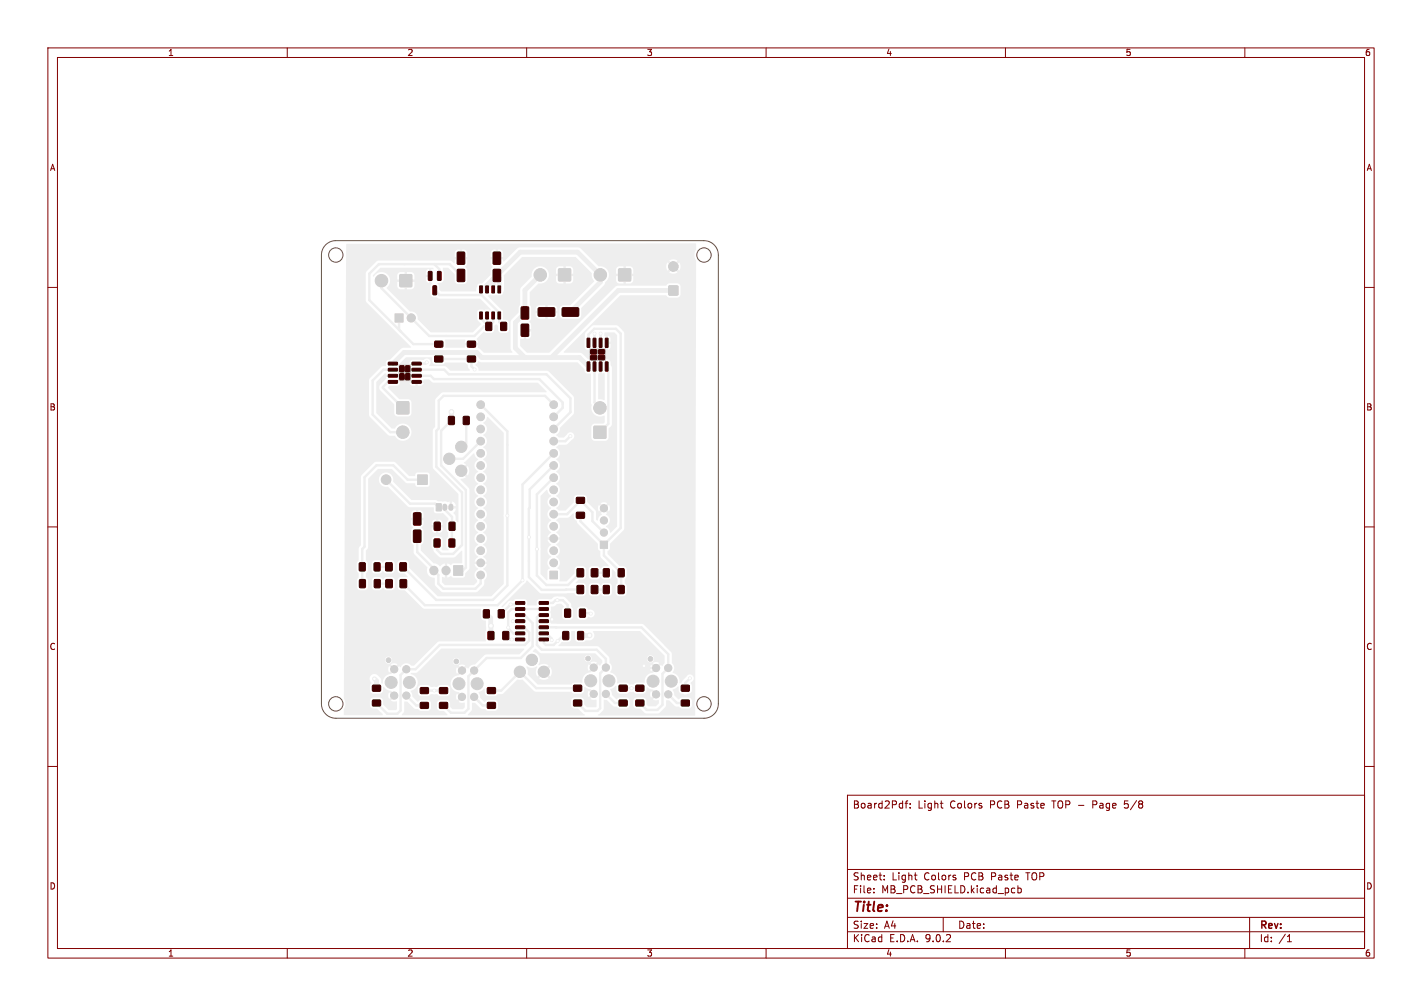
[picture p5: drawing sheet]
<svg xmlns="http://www.w3.org/2000/svg" width="297mm" height="210mm" viewBox="0 0 297 210" stroke-linecap="round" stroke-linejoin="round" font-family="sans-serif">
<defs><g id="words">
<text font-size="2.8" fill="#830000" x="178" y="190.9">Title:</text>
<g font-size="2.1" fill="#830000">
<text x="178" y="169">Board2Pdf:</text>
<text x="191.7" y="169">Light</text>
<text x="198.4" y="169">Colors</text>
<text x="206.9" y="169">PCB</text>
<text x="212.7" y="169">Paste</text>
<text x="220.2" y="169">TOP -</text>
<text x="228.8" y="169">Page</text>
<text x="235.6" y="169">5/8</text>
<text x="178" y="184">Sheet:</text>
<text x="186.2" y="184">Light</text>
<text x="193" y="184">Colors</text>
<text x="201.5" y="184">PCB</text>
<text x="207.2" y="184">Paste</text>
<text x="214.8" y="184">TOP</text>
<text x="178" y="186.7">File:</text>
<text x="184.1" y="186.7">MB_PCB_SHIELD.kicad_pcb</text>
<text x="178" y="196.9">KiCad</text>
<text x="178" y="194.1">Size:</text>
<text x="184.7" y="194.1">A4</text>
<text x="185.7" y="196.9">E.D.A.</text>
<text x="193.3" y="196.9">9.0.2</text>
<text x="200" y="194.1">Date:</text>
<text x="263" y="194.3">Rev:</text>
<text x="263" y="196.9">Id:</text>
<text x="267.1" y="196.9">/1</text>
</g>
<g font-size="1.8" fill="#830000">
<text x="35" y="11.9">1</text>
<text x="85" y="11.9">2</text>
<text x="135" y="11.9">3</text>
<text x="185" y="11.9">4</text>
<text x="235" y="11.9">5</text>
<text x="285" y="11.9">6</text>
<text x="10.3" y="35.9">A</text>
<text x="285.4" y="35.9">A</text>
<text x="10.3" y="85.9">B</text>
<text x="285.3" y="85.9">B</text>
<text x="10.3" y="135.9">C</text>
<text x="285.3" y="135.9">C</text>
<text x="10.3" y="185.9">D</text>
<text x="285.3" y="185.9">D</text>
<text x="35" y="199.9">1</text>
<text x="85" y="199.9">2</text>
<text x="135" y="199.9">3</text>
<text x="185" y="199.9">4</text>
<text x="235" y="199.9">5</text>
<text x="285" y="199.9">6</text>
</g>
</g></defs>
<g fill="#eee" stroke="#eee" stroke-width=".21">
<path d="M139.7 59.7h1.9v1.9h-1.9z"/>
<path d="M86.1 79.5l1.8-.1 .1 .5-1.9 .1z"/>
<path d="M86.1 78.2h1.8l.1 .5h-1.9z"/>
<path d="M86.1 76.9h1.8l.1 .5-1.9 .1z"/>
<path d="M86.1 75.7l1.8-.1 .1 .5-1.9 .1z"/>
<path d="M81.1 75.7l1.8-.1 .1 .5-1.8 .1z"/>
<path d="M81.1 76.9h1.8l.1 .5-1.8 .1z"/>
<path d="M81.1 78.2h1.8l.1 .5h-1.8z"/>
<path d="M81.1 79.5l1.8-.1 .1 .5-1.8 .1z"/>
<path d="M83.3 76.2h2.4v3.3h-2.4z"/>
<path d="M82.5 65.5h1.7v1.7h-1.7z"/>
<path d="M142.3 146.2h1.6v1.1h-1.6z"/>
<path d="M142.3 143.1h1.6v1.1h-1.6z"/>
<path d="M120.6 118.8h1.2v1.6h-1.2z"/>
<path d="M123.5 118.8h1.3v1.6h-1.3z"/>
<path d="M118 127.2h1.1v1.6h-1.1z"/>
<path d="M121.1 127.2h1.1v1.6h-1.1z"/>
<path d="M94.7 118.1h2v2h-2z"/>
<path d="M91.1 105.2h1.1v1.5h-1.1z"/>
<path d="M126.1 118.8h1.1v1.6h-1.1z"/>
<path d="M129.2 118.8h1.1v1.6h-1.1z"/>
<path d="M95.6 56.3l1.2-.1 .3 .2v2.2l-.2 .2h-1.2l-.2-.2z"/>
<path d="M95.6 52.7l1.2-.1 .3 .2v2.2l-.2 .2h-1.2l-.2-.2z"/>
<path d="M126.1 122.3h1.1v1.6h-1.1z"/>
<path d="M129.2 122.3h1.1v1.6h-1.1z"/>
<path d="M83.6 117.5h1.2v1.6h-1.2z"/>
<path d="M80.6 117.5h1.3v1.6h-1.3z"/>
<path d="M82.9 83.9h2.5v2.5h-2.5z"/>
<path d="M104.1 127.3h1.2v1.6h-1.2z"/>
<path d="M101 127.3h1.2v1.6h-1.2z"/>
<path d="M129.3 146.2h1.6v1.1h-1.6z"/>
<path d="M129.3 143.1h1.6v1.1h-1.6z"/>
<path d="M83.5 57.4h2.5v2.4h-2.5z"/>
<path d="M105.1 131.9h1.1v1.6h-1.1z"/>
<path d="M102 131.9h1.1v1.6h-1.1z"/>
<path d="M117.6 131.9h1.1v1.6h-1.1z"/>
<path d="M120.7 131.9h1.1v1.6h-1.1z"/>
<path d="M107.7 125.6h1.8l.1 .5-1.8 .1z"/>
<path d="M107.7 126.9l1.8-.1 .1 .5-1.8 .1z"/>
<path d="M107.7 128.2l1.8-.1 .1 .5-1.8 .1z"/>
<path d="M107.7 129.4h1.8l.1 .5-1.8 .1z"/>
<path d="M107.7 130.7h1.8l.1 .5h-1.8z"/>
<path d="M107.7 132l1.8-.1 .1 .5-1.8 .1z"/>
<path d="M107.7 133.2h1.8l.1 .5-1.8 .1z"/>
<path d="M112.7 133.2h1.8l.1 .5-1.9 .1z"/>
<path d="M112.7 132l1.8-.1 .1 .5-1.9 .1z"/>
<path d="M112.7 130.7h1.8l.1 .5h-1.9z"/>
<path d="M112.7 129.4h1.8l.1 .5-1.9 .1z"/>
<path d="M112.7 128.2l1.8-.1 .1 .5-1.9 .1z"/>
<path d="M112.7 126.9l1.8-.1 .1 .5-1.9 .1z"/>
<path d="M112.7 125.6h1.8l.1 .5-1.9 .1z"/>
<path d="M132.8 146.2h1.6v1.1h-1.6z"/>
<path d="M132.8 143.1h1.6v1.1h-1.6z"/>
<path d="M78.2 121h1.2v1.6h-1.2z"/>
<path d="M75.1 121h1.2v1.6h-1.2z"/>
<path d="M91.8 146.7h1.6v1.1h-1.6z"/>
<path d="M91.8 143.6h1.6v1.1h-1.6z"/>
<path d="M86.4 110.7l1.3-.1 .2 .2v2.2l-.1 .2h-1.2l-.2-.1z"/>
<path d="M86.4 107.1l1.3-.1 .2 .2v2.2l-.1 .2h-1.2l-.2-.1z"/>
<path d="M78.2 117.5h1.1v1.6h-1.1z"/>
<path d="M75.1 117.5h1.1v1.6h-1.1z"/>
<path d="M129.2 56.2h2.5v2.4h-2.5z"/>
<path d="M120.6 122.3h1.2v1.6h-1.2z"/>
<path d="M123.5 122.3h1.3v1.6h-1.3z"/>
<path d="M117.5 64.3h3.2l.2 .2v1.4l-.3 .1h-3.1l-.1-.2z"/>
<path d="M112.5 64.3h3.2l.2 .2v1.4l-.3 .1h-3.1l-.1-.2z"/>
<path d="M87.8 146.7h1.6v1.1h-1.6z"/>
<path d="M87.8 143.6h1.6v1.1h-1.6z"/>
<path d="M114.8 119.2h1.6v1.6h-1.6z"/>
<path d="M101.8 146.7h1.6v1.1h-1.6z"/>
<path d="M101.8 143.6h1.6v1.1h-1.6z"/>
<path d="M83.6 121h1.3v1.6h-1.3z"/>
<path d="M80.6 121h1.3v1.6h-1.3z"/>
<path d="M93.7 87h1.2v1.6h-1.2z"/>
<path d="M96.8 87h1.2v1.6h-1.2z"/>
<path d="M116.7 56.2h2.4v2.4h-2.4z"/>
<path d="M119.8 146.2h1.6v1.1h-1.6z"/>
<path d="M119.8 143.1h1.6v1.1h-1.6z"/>
<path d="M91.4 56.7h.6l.1 .1v1.6l-.1 .1-.6-.1z"/>
<path d="M89.5 56.7h.6l.1 .1v1.6l-.1 .1-.6-.1z"/>
<path d="M90.5 59.7h.5l.2 .1v1.6l-.1 .1-.7-.1z"/>
<path d="M77.8 146.2h1.6v1.1h-1.6z"/>
<path d="M77.8 143.1h1.6v1.1h-1.6z"/>
<path d="M90.8 71.3h1.6v1.1h-1.6z"/>
<path d="M90.8 74.4h1.6v1.1h-1.6z"/>
<path d="M104.6 67.3h1.2v1.6h-1.2z"/>
<path d="M101.5 67.3h1.2v1.6h-1.2z"/>
<path d="M90.7 112.6h1.2v1.6h-1.2z"/>
<path d="M93.8 112.6h1.2v1.6h-1.2z"/>
<path d="M125.4 113h1.5v1.5h-1.5z"/>
<path d="M120.4 107h1.6v1.1h-1.6z"/>
<path d="M120.4 103.9h1.6v1.1h-1.6z"/>
<path d="M103.1 56.3l1.2-.1 .3 .2v2.2l-.2 .2h-1.2l-.2-.2z"/>
<path d="M103.1 52.7l1.2-.1 .3 .2v2.2l-.2 .2h-1.2l-.2-.2z"/>
<path d="M124.1 89h2.4v2.5h-2.4z"/>
<path d="M108.9 64.1l1.3-.1 .2 .2v2.2l-.1 .2h-1.2l-.2-.1z"/>
<path d="M108.9 67.7l1.3-.1 .2 .2v2.2l-.1 .2h-1.2l-.2-.1z"/>
<path d="M93.8 109.1h1.2v1.6h-1.2z"/>
<path d="M90.7 109.1h1.2v1.6h-1.2z"/>
<path d="M126.5 70.6l.5 .1-.1 1.8-.5-.1z"/>
<path d="M125.2 70.6l.5 .1v1.8l-.5-.1z"/>
<path d="M123.9 70.6l.6 .1-.1 1.8-.5-.1z"/>
<path d="M122.7 70.6l.5 .1-.1 1.8-.5-.1z"/>
<path d="M122.7 75.6h.5l-.1 1.9-.5-.1z"/>
<path d="M123.9 75.6h.6l-.1 1.9-.5-.1z"/>
<path d="M125.2 75.6h.5v1.9l-.5-.1z"/>
<path d="M126.5 75.6h.5l-.1 1.9-.5-.1z"/>
<path d="M123.2 72.8h3.3v2.4h-3.3z"/>
<path d="M100.2 65.1h.5v1.5h-.5z"/>
<path d="M101.5 65.1h.5v1.5h-.5z"/>
<path d="M102.7 65.1h.6v1.5h-.6z"/>
<path d="M104 65.1h.6v1.5h-.6z"/>
<path d="M104 59.7h.6v1.4h-.6z"/>
<path d="M102.7 59.7h.6v1.4h-.6z"/>
<path d="M101.5 59.7h.5v1.4h-.5z"/>
<path d="M100.2 59.7h.5v1.4h-.5z"/>
<path d="M97.7 74.4h1.6v1.1h-1.6z"/>
<path d="M97.7 71.3h1.6v1.1h-1.6z"/>
<path d="M87.2 99.1h2v2h-2z"/>
<circle cx="140.6" cy="55.6" r="1"/>
<circle cx="85.9" cy="66.4" r=".85"/>
<circle cx="108.6" cy="140.2" r="1.17"/>
<circle cx="111.1" cy="137.7" r="1.17"/>
<circle cx="113.6" cy="140.2" r="1.17"/>
<circle cx="84.1" cy="90.2" r="1.3"/>
<circle cx="79.7" cy="58.6" r="1.3"/>
<circle cx="125.4" cy="57.4" r="1.3"/>
<circle cx="115.6" cy="117.5" r=".8"/>
<circle cx="115.6" cy="115" r=".8"/>
<circle cx="115.6" cy="112.4" r=".8"/>
<circle cx="115.6" cy="109.9" r=".8"/>
<circle cx="115.6" cy="107.3" r=".8"/>
<circle cx="115.6" cy="104.8" r=".8"/>
<circle cx="115.6" cy="102.3" r=".8"/>
<circle cx="115.6" cy="99.7" r=".8"/>
<circle cx="115.6" cy="97.2" r=".8"/>
<circle cx="115.6" cy="94.6" r=".8"/>
<circle cx="115.6" cy="92.1" r=".8"/>
<circle cx="115.6" cy="89.6" r=".8"/>
<circle cx="115.6" cy="87" r=".8"/>
<circle cx="115.6" cy="84.5" r=".8"/>
<circle cx="100.4" cy="84.5" r=".8"/>
<circle cx="100.4" cy="87" r=".8"/>
<circle cx="100.4" cy="89.6" r=".8"/>
<circle cx="100.4" cy="92.1" r=".8"/>
<circle cx="100.4" cy="94.6" r=".8"/>
<circle cx="100.4" cy="97.2" r=".8"/>
<circle cx="100.4" cy="99.7" r=".8"/>
<circle cx="100.4" cy="102.3" r=".8"/>
<circle cx="100.4" cy="104.8" r=".8"/>
<circle cx="100.4" cy="107.3" r=".8"/>
<circle cx="100.4" cy="109.9" r=".8"/>
<circle cx="100.4" cy="112.4" r=".8"/>
<circle cx="100.4" cy="115" r=".8"/>
<circle cx="100.4" cy="117.5" r=".8"/>
<circle cx="100.4" cy="120" r=".8"/>
<circle cx="139.6" cy="139.4" r=".75"/>
<circle cx="137" cy="139.4" r=".75"/>
<circle cx="139.6" cy="144.9" r=".75"/>
<circle cx="137" cy="144.9" r=".75"/>
<circle cx="140.2" cy="142.2" r="1.24"/>
<circle cx="136.4" cy="142.2" r="1.24"/>
<circle cx="112.8" cy="57.4" r="1.3"/>
<circle cx="126.5" cy="139.4" r=".75"/>
<circle cx="124" cy="139.4" r=".75"/>
<circle cx="126.5" cy="144.9" r=".75"/>
<circle cx="124" cy="144.9" r=".75"/>
<circle cx="127.2" cy="142.1" r="1.24"/>
<circle cx="123.4" cy="142.1" r="1.24"/>
<circle cx="126.1" cy="111.2" r=".75"/>
<circle cx="126.1" cy="108.6" r=".75"/>
<circle cx="126.1" cy="106.1" r=".75"/>
<circle cx="99" cy="140" r=".75"/>
<circle cx="96.5" cy="140" r=".75"/>
<circle cx="99" cy="145.5" r=".75"/>
<circle cx="96.5" cy="145.5" r=".75"/>
<circle cx="99.7" cy="142.7" r="1.24"/>
<circle cx="95.9" cy="142.7" r="1.24"/>
<circle cx="96.3" cy="98.3" r="1.17"/>
<circle cx="93.8" cy="95.8" r="1.17"/>
<circle cx="96.3" cy="93.3" r="1.17"/>
<circle cx="125.3" cy="85.1" r="1.3"/>
<circle cx="84.9" cy="139.7" r=".75"/>
<circle cx="82.3" cy="139.7" r=".75"/>
<circle cx="84.9" cy="145.2" r=".75"/>
<circle cx="82.3" cy="145.2" r=".75"/>
<circle cx="85.5" cy="142.5" r="1.24"/>
<circle cx="81.7" cy="142.5" r="1.24"/>
<circle cx="80.6" cy="100.1" r="1"/>
<circle cx="99.1" cy="77.1" r=".3"/>
<circle cx="106" cy="107.6" r=".3"/>
<circle cx="116.4" cy="125.3" r=".3"/>
<circle cx="144.1" cy="141.6" r=".3"/>
<circle cx="123.4" cy="128.1" r=".3"/>
<circle cx="78.2" cy="141.7" r=".3"/>
<circle cx="123.1" cy="132.6" r=".5"/>
<circle cx="131.9" cy="143.7" r=".3"/>
<circle cx="90.7" cy="144.2" r=".3"/>
<circle cx="107.1" cy="129.7" r=".3"/>
<circle cx="89.1" cy="75.6" r=".3"/>
<circle cx="102.5" cy="130.6" r=".5"/>
<circle cx="125.4" cy="69.6" r=".3"/>
<circle cx="115.3" cy="129.3" r=".3"/>
<circle cx="134.5" cy="139" r=".3"/>
<circle cx="124.2" cy="69.6" r=".3"/>
<circle cx="119.1" cy="91" r=".3"/>
<circle cx="106.9" cy="133.5" r=".3"/>
<circle cx="110.5" cy="112.1" r=".3"/>
<circle cx="109.1" cy="121.1" r=".3"/>
<circle cx="116.5" cy="133.8" r=".3"/>
<circle cx="106.6" cy="126.2" r=".3"/>
<circle cx="112.1" cy="114.6" r=".3"/>
<circle cx="94.3" cy="86" r=".5"/>
<circle cx="115.2" cy="133.6" r=".3"/>
<circle cx="106.1" cy="131" r=".3"/>
</g>
<path d="M90.6 119.1h.1M93.2 119.1h.1" fill="none" stroke="#eee" stroke-width="1.9"/>
<path d="M92.9 105.7v.4M94.2 105.7v.4" fill="none" stroke="#eee" stroke-width="1.1"/>
<g fill="none" stroke="#eee" stroke-width=".5">
<path d="M79.7 58.6v1.6l10 9.9h9.4l2-2h1M90.7 55.1l1 1.1v1.4M96.3 57.5l-2.4-2.4h-14.8l-2 2v5.5l6.6 6.7M82.1 77.2h-2l-2.3 2.2v7.1l3.7 3.7h2.6M82.1 79.7h-1l-1.1 1.3 4.1 4.1M83.3 66.4v2.5l3 2.9h5.3M87 77.2h5.8l.9 .9h20.4l5 5v3l-3.5 3.5M87 78.4h2.9l.7 .7h22l4.9 4.9v1.1l-1.9 1.9M89.1 75.6l-.2 .3h-1.9M90.8 60.6l1 1h8.8l3.7 3.7v1.9l.9 .9M91.6 74.9h6.9v1.6l.6 .6M100.5 65.9v.6l1.6 1.6"/>
<path d="M101.7 65.9v1.9M103 65.9v1.3l-.9 .9M122.9 71.6v-1.8l1.2-1.2h4.5l1 1v40.6l-3.5 3.5M124.2 69.6v2M124.2 76.5v7.5l1.1 1.1M125.4 69.6v2M126.7 76.5l.4 .4v11.6l-1.8 1.7M94.3 87.8l-2.2 2.1v7.2l5.2 5.2v16.2l-.6 .6h-1M97.4 87.8v5.4l-1.1 .1M100.4 84.5l5.6 5.5v32.2l-3.1 3h-11.8l-6.9-6.9M100.4 92.1l-3.7 3.7h-2.9M115.6 97.2l-5 5v3.8l-.1 .2v14.3l2.6 2.6h8.1"/>
<path d="M115.6 94.6l-6.5 6.5v20l-5.2 5.2h-15.2l-4.5-4.5M115.6 84.5l-1.8-1.9h-21.2l-1 1v5.8l-.5 .5v7.5l5.4 5.4v11l-1.9 1.8h-2.5l-.8-.8v-1.4M115.6 99.7l-3.5 3.5v16.9l2 2h4.6l2.5-2.5M119.1 91l-1 1.1h-2.5M80.6 100.1l5 5h5.3l.7 .8M81.2 118.3h-2.4M87.1 111.9v3.3l3.5 3.5v.4l1 .9v1.9l1 1h6.7l1.1-1.1v-1.8M88.2 100.1h-3.1l-3-3h-3.5l-2.5 2.5v14.5l-.4 .5v7.2M92.9 105.5v.9l1.5 1.5v5.5M94.4 110.9h.1M115.6 107.3h2.8l2.8-2.8 2.5 2.5v1.8l2.4 2.4M121.2 107.6v1.2l4.9 4.9"/>
<path d="M124.2 119.6h2.4M126.1 113.7v2.3l3.6 3.6v3.5M78.8 121.8h2.5M84.9 139.7h.1M84.9 139.7l-1.2 1.2v7.4l-.7 .7h-2.1l-2.3-2.2M105.6 132.7l.8 .8h2.2M107.1 129.7h1.5M108.6 130.9h.8l1.1 1.1v1.7l-.9 .9h-17.7l-5.1 5.1h-1.9M108.6 125.9l-.3 .3h-1.7l-1.9 1.9M108.6 128.4h1l1.6 1.7v4.8l-2.4 2.5h-7.2l-3.8 3.8v6.8l-.8 .8h-2.8l-1.6-1.5M113.6 125.9h1.9l.5-.6h1.5l1 1v1.7M113.6 128.4h-1l-.5 .5v5.7l1.1 1h11.4l1.9 1.9v1.9l-1.2 1.2v7.3l-.5 .5h-2.5l-1.7-1.6"/>
<path d="M113.6 132.2h.5l1.1 1.1v.3M113.6 127.1h-6.7l-.8 .8v3.3l1.1 1h1.4M113.6 130.9l20.4 .1 5.6 5.6v2.9l-1.2 1.2v6.4l-1.1 1.1h-2.2l-1.5-1.4M115.3 129.3l-.4 .4h-1.3M116.1 130.9v.1M118.2 132.7h-.6l-2 1.9h-1.6l-.4-.4v-.7M121.6 128l1.8 .1M124.2 123.1h2.4M134.5 139l.4 .5h2.1M84.9 145.2l2 2.1h1.7M88.6 144.2h4M99 145.5l1.8 1.8h1.8"/>
<path d="M120.6 143.7h-8.6l-3.4-3.4-3.9 3.9h-2.1M126.5 144.9l1.9 1.9h1.7M130.1 143.7h3.5M139.6 145l1.8 1.8h1.7M144.1 141.6l-1 1v1.6"/>
</g>
<path d="M101.7 59.5v.9M103 58.3v2.1M103.8 57.5l.5 .5v2.4M112.8 57.4l-3.2 3.2v4.7l-2 2v5.3l2 2M82.1 75.9l2.3-2.3h15.2l1 1h20.4l1.9 1.9M100.5 60.4h.4l7.7-7.8h12l4.8 4.8v1.5l-6.3 6.2M102.1 67.8v.3M140.6 60.6h-11.5l-14 14M94.3 86v1.8M101.6 128.1l.9 .9v3.7M123.1 132.6l-1.8 .1M78.2 141.7l.4 .4v1.6" fill="none" stroke="#eee" stroke-width="1"/>
<g fill="#eee">
<path d="M72.3 51l73-.2 .1 .1v1.2a2.1 2.1 0 0 0 0 2.3l-.2 91.7-.2 .7 .2 2.5-.1 .1-20.2-.1 1.2-1.2 .1-2h.5l1.5 1.4h.6l.6 .4h1.4a.74 .74 0 0 0 .7-.7v-1l-.4-.5-1.7-.1-.6 .4-1-.9-.3-1.3 1.2-.6 .1 .9a.74 .74 0 0 0 .7 .7h1.4l.7-.4a1.41 1.41 0 0 1 1.3 .4l1.7-.1 .3-.3 .1-.8 .2-.1 .6 .4 .6 .1 .5 .5-.3 .3-.6-.5a1.24 1.24 0 0 0 0 1.3l.6-.5 .3 .3-.6 .6 .6 .2h.7v.6l-.6 .6h-1.6l-.4-.4v-.8l-.3-.4-.4-.2h-1.3a.74 .74 0 0 0-.7 .7v1l.2 .5 1.2 .1 .9 .9 .4 .2 2.7-.1 1.3-1.4 .2-1.3h.6l1.4 1.3a.89 .89 0 0 1 1 .3l1.6 .1 .4-.1 .3-.5v-1.1l-.3-.4-.4-.2h-1.4l-.7 .4-.8-.8-.4-1.2 1.2-.7 .1 .9a1.69 1.69 0 0 0 1.5 .8l.4-.2a.75 .75 0 0 0 .8-.7v-1l-.3-.6a.91 .91 0 0 0 .7-.8 .91 .91 0 0 0-.6-.9 .82 .82 0 0 0-.9 .5l-.8 .8-.2 .4-.4 .1a2.03 2.03 0 0 0-1.5-2.2 1.4 1.4 0 0 0-.2-2v-1.9l-.1-.4-5.9-5.8-17.9-.1h-1.3v-.3h-1.5l.1-.5h1.4l-.2-.3 .2-.5-.2-.8 .2-.4-.1-.7 .8-.2 .5-.4h.9l.6 .5-.4 .6v1.5a.74 .74 0 0 0 .7 .7h1l.4-.3 .2-.4v-1.4h.8v1.4a.74 .74 0 0 0 .7 .7l1.2-.1 .5-.5a.83 .83 0 0 0 1.3-.5 .83 .83 0 0 0-.8-1.1h-.6l-.3-.4-.3-.2h-1l-.4 .2-.3 .5h-.8l-.4-.6-.2-.9-1.1-1.1-.4-.2-1.8 .1-.7 .5h-2.6l-.3 .4-.2 .9h-1.9v-.9l-.5-.4h-1.9l-.5 .3h-.3a.82 .82 0 0 0-1 .5l-.9 .8h-.2l5-5.1 .2-.4 2.9 2.7 7-.1 .7 .6h1.2l.5-.2 .1-.4v-1.4h.6v1.3a.74 .74 0 0 0 .7 .7h1.1l.6-.5 .7 .5h1a.74 .74 0 0 0 .7-.7v-1.4l-.2-.3-.4-.3h-1.1l-.7 .5-.6-.5h-1.2l-.5 .3-.1 .4h-.6a.74 .74 0 0 0-.7-.7l-1.3 .1-.2-.2 .7-.7h.9l.6-.4v-1.7l-.4-.5-1.3-.1-.4 .2-.3 .4v.9l-1.7 1.7-1.5-.1 .1-.4v-1.8l-.5-.5a1.41 1.41 0 0 0-.2-2.4 1.42 1.42 0 0 0 .7-1.2 1.42 1.42 0 0 0-.7-1.3l.4-.4 .3-.6h-.8v-.5h.8l-.3-.6-.4-.4a1.76 1.76 0 0 0 .7-1.7l-.7-.9 .5-.5h2l.9-.9h.2l.1 1.1 .6 .4 .2 .6 4.1 4.2 .1 1.1 .5 .4 .1 1.3 1.6 1.7-.1 .2-1.1 .1-.5 .4-.6-.5-1.4 .1-.4 .5v1.7l.2 .3 .5 .1h1.1l.6-.5 .7 .5h1.1l.5-.4 .1-1.5 .2-.1 .6 .6v.8l.4 .6v.8l-.4 .6v1.4a.74 .74 0 0 0 .7 .7h1.2l.4-.6v-1.5l-.4-.5v-.9l.4-.6v-1.4a.74 .74 0 0 0-.7-.7h-.8l-2.5-2.5v-.6l.5-.5v-1.1l2.8-2.8 .2-.4v-40.7l-.2-.4-1.3-1.3h-4.9l-.4 .2-1.4 1.5-.1 2.9 .4 .5h.7l.3-.1 .9 .1 .4-.1 .9 .1 .4-.1 .4 .1h.6l.4-.4v-.8h-.5v1.2h-.5v-1.7h1v-.7l-.2-.4-.3-.1v1.2h-.5v-1.2l-.3-.1v-.5l2.1-.1 .6 .6v39.9l-1.4 1.3a1.86 1.86 0 0 0-1-1.3 1.38 1.38 0 0 0 .9-1.3 1.38 1.38 0 0 0-.9-1.2l.3-.3-.6-.6 .3-.4 .7 .7a1.24 1.24 0 0 0 0-1.4l-.7 .7-.3-.4 .6-.7a1.24 1.24 0 0 0-1.4 .1l.7 .6-.4 .4-.6-.7a1.24 1.24 0 0 0 0 1.4l.6-.7 .4 .4-.7 .6 .3 .3a1.89 1.89 0 0 0-.9 1.3l-.3-.3-.1-1.8-1.8-1.8-.1-1.1-.5-.4h-1.4l-.5 .2-.2 .4-.1 1-1.7 1.7h-1.4l-.5-.6a1.38 1.38 0 0 0 .7-1.2 1.38 1.38 0 0 0-.7-1.3 1.42 1.42 0 0 0 .7-1.2 1.42 1.42 0 0 0-.7-1.3 1.42 1.42 0 0 0 .7-1.3 1.42 1.42 0 0 0-.7-1.3 1.43 1.43 0 0 0 0-2.5 1.43 1.43 0 0 0 0-2.5l.5-.5 1.7-.1 1.1-1a.81 .81 0 0 0 .2-1.4 .81 .81 0 0 0-1.3 .3l-.7 .6h-1l-.5-.4a1.92 1.92 0 0 0 .8-1.6l2.8-2.9 .1-3.5-5.3-5.3-.4-.2h-14.2a1.2 1.2 0 0 0-.7-1.2l.6-.8 .6 .2h20.1l1.5 1.6a.68 .68 0 0 0 .6 .8l.7 .1v6l.2 .4a1.9 1.9 0 0 0 .5 2 1.9 1.9 0 0 0 2.2 .3v1.3l-.2 .3h-2l-.5 .5-.1 2.4a.74 .74 0 0 0 .7 .7h2.2l.4-.1 .3-.5v-1.9l.5-.5 .2-.4v-11.8l-.3-.6v-.8l-.5-.4-.9 .2-.4-.2v3l.4-.2 .2 .2v5.4l-.1 .2-1.2-.2-.1-5.3 .3-.1v-3l-.4 .2-.9-.2-.3 .2-.8-.2-1.5-1.3-3.4-.1-.1-.2 11.7-11.7 9.6-.1 .6 .5h1.8l.5-.2 .1-.4v-1.7l-.1-.4-.5-.3h-1.7l-.7 .5h-10.1l-.3 .2-14 13.8h-4.7l-1.4-1.4v-1.4l.3-.1a1.99 1.99 0 0 0 1.9-.2l.1-.4v-.9h-1v1.5h-.5v-1.6l.2-.2 .1-.2h1.2v-1l-.4-.6 .4-.6v-.7h1l.1 .5 .5 .2h3.2a.85 .85 0 0 0 .7-1.1h-2v1.1h-.5v-1.1h-2v.4h-1v-1.4h1v.5h4.5l-.1-.7-.2-.3-.4-.2h-1.3v1.2h-.5v-1.2h-1.4l-.5 .3-.1 .4h-1l-.3-.8v-2.5l1.8-1.9a1.84 1.84 0 0 0 2-.8 1.84 1.84 0 0 0-.1-2.1h1.8v.8h1.2v.5h-1.2v1l.5 .5 1.1 .1v-1.2h.5v1.2h.9l.6-.4v-1.2h-1.2v-.5h1.2v-.9l-.4-.5-1.1-.1v1.2h-.5v-1.2l-1.1 .1-.3 .2-.2 .4h-1.8a1.83 1.83 0 0 0-2.2-.5 1.83 1.83 0 0 0-1.1 2l-2.2 2.3-.2 3.5-.3 .5v1.1l-1.6 1.8-.1 5.7 .4 .9h-5.9l-1.3-1v-.5h-2.7l-.1 .5-4-.1v-1.6h4.1l.1 .1-.1 .6h2.7l-.2-.9 1.4-1.4 .5 .2h1a.74 .74 0 0 0 .7-.7l.1-.8 .3-.3 .4 .4v.7a.74 .74 0 0 0 .7 .7h1l.5-.3 .1-.4v-1.6l-.4-.4-.8-.1-.1-1.8-3.1-3.1 .5-.3 2.2 .1a.56 .56 0 0 0 .5-.6l.2-.5-.1-3 3.9-3.9h11.1l3.4 3.5a2.29 2.29 0 0 0 .5 1.6l-4.9 5h-1.6l-.4 .2-.3 .4v1.5a.74 .74 0 0 0 .7 .7h3.1l.4-.1 .3-.5v-1.6l4.8-4.8 .2-.5a2.08 2.08 0 0 0 .4-2.7h1.9v.8h1.2v.5h-1.2v1.2l.2 .2 .5 .2h.8v-1.2h.5v1.2h1l.3-.2 .3-.4v-1h-1.2v-.5h1.2v-.8a.74 .74 0 0 0-.7-.7h-.9v1.2h-.5v-1.2l-1.1 .1-.3 .2-.1 .4h-1.9l-.8-.6-1.1-.2h14.2l.3 1 .8-.7 .3 .3-.7 .8a1.48 1.48 0 0 0 1.7 0l-.7-.8 .3-.3 .8 .6a1.49 1.49 0 0 0 0-1.6l-.8 .7-.3-.3 .6-.8a1.49 1.49 0 0 0-1.6 0l.7 .8-.3 .3-.8-.7-.3 .7h-14.2l-3.6-3.6-.4-.2-12.4-.1-.5 .3-2.8 2.7-.1-.1v-.3h-2.6v.9l.4 .6-.4 .6v1.1l-1.8 1.7-.6 .1a.56 .56 0 0 0-.4 .6l-.3 1h-7.2l-.5-.4v-.7l-.3-.5 .8-.2 .4-.4 .1-1.8-.2-.8 .1-.1h1l1.3 1.3 .1 1.5 .3 .4 .4 .2h1.2l.5-.3 .2-.4v-2.2l-.4-.7 .4-.6v-.9h-2.6v.6l-.2 .2-.8-.6h-14.9l-.4 .2-2.3 2.3v6l9.4 9.5-.1 .2-1.8 .1-2.5 2.4a.69 .69 0 0 0-.8 .6v.7l-1 .2-2.5 2.6v7.4l.1 .4 3.8 3.8 .4 .2h1a1.84 1.84 0 0 0 2.8 .7 1.84 1.84 0 0 0 0-2.9 1.84 1.84 0 0 0-2.8 .7l-.6-.1-3.2-3.2v-5.2h.6l.2 .4 2.9 3v1.8a.74 .74 0 0 0 .7 .7h2.3l.5-.2 .1-.5v-2.2a.74 .74 0 0 0-.7-.7h-1.8l-2.4-2.5 .3-.3h1.8l.4-.5h2l.3 .4 .3 .1h1.8l.5-.2 .1-.3h-1.2v.5h-.5v-.5h-3.3l-.1-.9 .1-.4h-2.9l.1 .4-1.3 1.2-.2 .7h-.6v-1.3l1.8-1.8 .2 .1v.2h2.9l-.1-.4 .1-.9-.1-.3 .2-.8 1.2-1.2h5.3l.2 1.1 .6 .4h1.5l.6-.4h4.1l.6 .5a1.08 1.08 0 0 0 .4 1l-.1 .2h-3.9l-1.1-.9-3.3-.1a.86 .86 0 0 0 0-1.3 .86 .86 0 0 0-1.3 .1l-2.3-.1-.4 .3-.2 .3 .2 .8-.2 .9 .2 .4-.2 .9 .2 .4-.2 .4h3l.1-.3h1l1 .7h21.7l1.9 1.9-21.6 .1-.4 .2-1.1 1.1-.2 .4v5.5l-.5 .8v7.6l.2 .4 5.1 5.2v5.9l-.5-.4-.1-.9-.4-.6 .4-.5 .1-.4h-.7v-.5h.7l-.1-.5-.4-.4-.3-.1v.9h-.5v-.9l-.4 .1-.5-.2h-1.5l-.6-.2h-5l-3.8-3.9a1.52 1.52 0 0 0-1.4-1.8 1.52 1.52 0 0 0-1.6 1.7 1.52 1.52 0 0 0 2 1.2l4.2 4.2 5.2 .1 .1 .9 .3 .3h1.6l1.1 1.1v.4l-.3 .6v1.4l.3 .5v.9l-.4 .6v1.4l.5 .8-1.2 .1-.3-.2 .2-.7v-1.4l-.3-.5-.3-.1h-1.1l-.4 .3-.2 .4v1.4l.6 1.2 1 .9 .4 .2h2.8l1.6-1.4v2.5l-1.9 .1-.4 .4-.8-.4v1h-.5v-1l-1 .6-.7-.5-.7-.1-2.6-2.6v-1.2l.4-.3 .1-.5v-2.5h1.8a.76 .76 0 0 0 .9 .7 1.02 1.02 0 0 0 1.4-.6v-.5h-.9v1.1h-.5v-1.1h-.9v.4h-1.8l-.4-.4 .4-.4v-.5h1.8v.4h2.3a.84 .84 0 0 0-.9-1.1v1.1h-.5v-1.1l-.7 .1-.2 .6h-1.8v-.6h-2.6v.9l.5 .7-.5 .5v2.3l.2 .5 .4 .3v1.7l2.8 2.9a1.66 1.66 0 0 0 1.6 2.3l.1 1.5 1.2 1.3 .4 .2 7-.1 1.6-1.4v-1a1.43 1.43 0 0 0-.2-2.4l.5-.5 .3-.6h-.9v-.5h.9l-.3-.5-.5-.4a1.76 1.76 0 0 0 .7-1.8l-.7-.9a1.38 1.38 0 0 0 .8-1.2 1.38 1.38 0 0 0-.8-1.3 1.42 1.42 0 0 0 .8-1.2 1.42 1.42 0 0 0-.8-1.3 1.43 1.43 0 0 0 0-2.5 1.42 1.42 0 0 0 .8-1.3 1.42 1.42 0 0 0-.8-1.3 1.42 1.42 0 0 0 .8-1.2 1.42 1.42 0 0 0-.8-1.3 1.42 1.42 0 0 0 .8-1.3 1.42 1.42 0 0 0-.8-1.3 1.43 1.43 0 0 0 0-2.5 1.43 1.43 0 0 0 0-2.5 1.43 1.43 0 0 0 0-2.6 1.42 1.42 0 0 0 .8-1.2 1.42 1.42 0 0 0-.8-1.3l.5-.4 .5-.9 3.3 3.4v31.5l-2.6 2.6h-11.1l-6.1-6v-1l-.3-.4-.4-.2-1.1 .1-.3 .1-.3 .4v1.5a.74 .74 0 0 0 .7 .7h.8l.7 .7-1.6 .1-.4 .2-.2 .5v1.3l.2 .4 .4 .3h1l3.8 3.8 12 .1 .1 .1-.1 1.7a.98 .98 0 0 0 1.1 .7l-.1 4.3h-9.8l-5.1 5-.6 .1a1.38 1.38 0 0 0-2.3 .3l-.2-.3-.6 .6-.3-.4 .5-.6a1.23 1.23 0 0 0-1.4 .1l.6 .5-.3 .4-.6-.5a1.24 1.24 0 0 0 0 1.3l.6-.6 .3 .4-.5 .5a1.75 1.75 0 0 0-1.7 1.9l-.2 .1-.2-.1-.1-.9-.7-.8a1.05 1.05 0 0 0-1.4 .2 1.05 1.05 0 0 0 .2 1.5l-.3 .5v1a.74 .74 0 0 0 .7 .7l1.6-.1 .3-.3 .1-1h.2a1.9 1.9 0 0 0 1.5 .8l.5 .5-.3 .4-.6-.5a1.24 1.24 0 0 0 0 1.3l.6-.6 .3 .4-.6 .6 .6 .2 .7-.1v1.6l-.2 .2h-1.5l-1.2-1.1-.1-1.1-.5-.4h-1.4l-.5 .2-.2 .4v1a.74 .74 0 0 0 .7 .7h.7l1.2 1.3-8 .1-.1-.1v-1.1l.1-.3a2.07 2.07 0 0 0-.1-2l.1-8.1h8.5a.75 .75 0 0 0 1 .8 .75 .75 0 0 0 .3-1.2 .75 .75 0 0 0-1.3 .3v.1h-8.5l.1-20h2.5v1.4l.4 .6v.8l-.3 .6v1.5l.4 .5 1.1 .1a.74 .74 0 0 0 .7-.7v-1.3h.8l.1 1.4 .4 .5 1.3 .1 .6-.5 .6 .5h1.3l.3-.1 .3-.5v-1.4a.74 .74 0 0 0-.7-.7h-1.2l-.6 .5-.6-.5h-1.1a.74 .74 0 0 0-.7 .7h-.8l-.4-.7v-.8l.4-.6v-1.4h.8v1.4l.3 .5 .3 .1h1.1l.7-.5 .6 .5h1.2l.4-.2 .2-.4v-1.6l-.4-.5h-1.4l-.6 .5-.7-.5h-1a.74 .74 0 0 0-.7 .7h-.8l-.4-.7v-2l.5-.8v-7h8.9v.9h2.6v-1.1l-.2-.3-.5-.2h-.3v1.6h-.5v-1.6a.81 .81 0 0 0-1.1 .7h-8.9v-7.2l2.1-2.1h2.8l3 2.9 1.8 .1 .1 .1a.51 .51 0 0 0 .5 .6h2.1l.4-.4v-2.1l-.1-.3-.3-.2h-2.1a.68 .68 0 0 0-.5 .8h-1.3l-2.8-2.8-.4-.2-3.9 .1-2.7 2.7-.2 .4v14.2l-.5 .7v2.5l-.4 .7h-2.5l.3-64.9h22.7v.9h2.6v-.9h4.9v.9h2.6l-.1-1.2-.2-.2-.4-.2h-.4v1.6h-.5v-1.6a.81 .81 0 0 0-1 .7h-4.9l-.3-.5-.8-.2v1.6h-.5v-1.6a.81 .81 0 0 0-1 .7h-22.7z"/>
<path d="M100 144.5l1.2-.8 .1 .9a.74 .74 0 0 0 .7 .7h1.4l.5-.4 1.1-.1 3.1-2.9h1.1l2.3 2.3 .4 .2h7.4l.6 .4h1.4l.4-.1 .2-.3 .1-.9 .2-.1 .6 .4 .6 .1 .5 .5-.4 .3-.5-.5a1.24 1.24 0 0 0 0 1.4l.5-.6 .4 .3-.6 .6 .6 .2h.7l-.1 1.5h-1.9l-.6-.6v-.8l-.3-.4-.4-.2h-1.3a.74 .74 0 0 0-.7 .7v.9a.74 .74 0 0 0 .7 .7h.7l1.5 1.4h-24.4l-.1-.2 .9-.9 .1-1.5h.5l1.3 1.2 .8 .1 .6 .4h1.5l.5-.4 .1-1.3-.3-.4-.4-.2h-1.3l-.9 .4-.8-.8z"/>
<path d="M85.8 140.5h1.1l.4-.2 2.3-2.3h5v.1a.75 .75 0 0 0 1.1 .6 .75 .75 0 0 0 0-1.3 .75 .75 0 0 0-1.1 .6h-5l2.6-2.6 17.3 .1-1.1 1.1h-7l-2.1 2.1-.9 .2-.6 .6-.3-.2-.5 .5-.4-.3 .5-.6a1.23 1.23 0 0 0-1.3 0l.6 .6-.4 .3-.6-.5a1.24 1.24 0 0 0 0 1.4l.6-.6 .4 .4-.6 .5a1.77 1.77 0 0 0-1.7 1.8 1.77 1.77 0 0 0 1.8 1.7l.5 .5-.4 .3-.6-.5a1.24 1.24 0 0 0 0 1.4l.6-.6 .4 .4-.6 .5 .6 .2h.6l.1 .9-.4 .4h-2.2l-.5-.5-.1-1-.2-.2-.4-.2h-1.3l-.5 .2-.2 .4v1a.74 .74 0 0 0 .7 .7h.7l.8 .8h-9.6l.5-.7 .1-2.1 .6 .1 1.6 1.5a.86 .86 0 0 1 1 .3l1.6 .1 .4-.1 .3-.5-.1-1.3-.2-.2-.4-.2h-1.4l-.7 .4-1-1.1-.4-1.2 .9-.5h.6v1.2l.6 .4h1.5l.5-.4h1a.61 .61 0 0 1 .8 .3l1.6 .1 .4-.1 .3-.6v-1l-.1-.3-.5-.3h-1.4l-.7 .4h-1.3l-.6-.4h-1.4a.74 .74 0 0 0-.7 .7h-.6a1.92 1.92 0 0 0-.9-3.1z"/>
<path d="M111.3 135.9l.5-.5 .9 .8 .4 .2h11.2l1.5 1.5v.5l-.5 .5-.2-.2-.6 .5-.4-.3 .6-.6a1.23 1.23 0 0 0-1.4 0l.6 .6-.4 .3-.5-.5a1.24 1.24 0 0 0 0 1.4l.5-.6 .4 .3-.5 .5a1.9 1.9 0 0 0-1.8 2.2h-1.7l-.6 .4h-7l-2.1-2.1 .1-.7-.3-1a2.07 2.07 0 0 0 2.2 0v.2a1.66 1.66 0 0 0 0 1.9l.8-.7 .3 .4-.7 .7a1.66 1.66 0 0 0 2 0l-.8-.7 .4-.4 .7 .7a1.66 1.66 0 0 0 0-1.9l-.7 .7-.4-.4 .8-.7a1.86 1.86 0 0 0-2.1 0l.2-.8v-.7h9.4a.75 .75 0 0 0 1 .8 .75 .75 0 0 0 .2-1.3 .75 .75 0 0 0-1.2 .3v.2h-9.4a1.93 1.93 0 0 0-1.4-1.4z"/>
<path d="M119.3 131.8h.8v1.6a.74 .74 0 0 0 .7 .7l1-.1 .5-.3h.9a1.1 1.1 0 0 0 .9-.8 1.1 1.1 0 0 0-.3-1.1h9.9l5.1 5v1.7l-.4 .5-.3-.2-.6 .5-.3-.3 .5-.6a1.23 1.23 0 0 0-1.4 0l.6 .6-.3 .3-.6-.5a1.24 1.24 0 0 0 0 1.3l.6-.5 .3 .3-.5 .5a1.9 1.9 0 0 0-1.8 2.1h-1.7l-.7 .4a1.09 1.09 0 0 1-1.2-.3l-1.5-.1-.6 .2a2.01 2.01 0 0 0-1.5-2.4 1.4 1.4 0 0 0-.1-2v-.8h7.8a.75 .75 0 0 0 1 .8 .75 .75 0 0 0 .3-1.3 .75 .75 0 0 0-1.3 .3v.2h-7.8l-.2-.4-2.2-2.2-8.3-.1 .8-.8 1.2 .1a.74 .74 0 0 0 .7-.7z"/>
<path d="M96.9 96.5l2-1.8h.2a1.42 1.42 0 0 0 .8 1.1v.1a1.42 1.42 0 0 0-.8 1.3 1.42 1.42 0 0 0 .8 1.3 1.42 1.42 0 0 0-.8 1.2 1.42 1.42 0 0 0 .8 1.3 1.42 1.42 0 0 0-.8 1.3 1.42 1.42 0 0 0 .8 1.2 1.42 1.42 0 0 0-.8 1.3 1.42 1.42 0 0 0 .8 1.3 1.42 1.42 0 0 0-.8 1.2 1.42 1.42 0 0 0 .8 1.3 1.42 1.42 0 0 0-.8 1.3 1.42 1.42 0 0 0 .8 1.3 1.42 1.42 0 0 0-.8 1.2 1.42 1.42 0 0 0 .8 1.3 1.42 1.42 0 0 0-.8 1.3 1.42 1.42 0 0 0 .8 1.2l-.5 .5-.3 .5h.9v.5h-.9l.3 .6 .5 .5a1.42 1.42 0 0 0-.3 2.4v.3l-.7 .6h-5.9l-.7-.6v-1l.6 .1v-1h.5v1l.8-.4 .4 .4h2.2l.3-.3 .1-.6 .8-1 .1-16.5-.2-.4-1.7-1.7 1.1-.5-.7-.7 .3-.4 .8 .8a1.66 1.66 0 0 0 0-2l-.8 .7-.3-.3 .7-.8-.4-.2z"/>
<path d="M114.1 102.3l.2 .1a1.42 1.42 0 0 0 .8 1.1 1.42 1.42 0 0 0-.8 1.3 1.42 1.42 0 0 0 .8 1.3 1.42 1.42 0 0 0-.8 1.2 1.42 1.42 0 0 0 .8 1.3 1.42 1.42 0 0 0-.8 1.3 1.42 1.42 0 0 0 .8 1.3l-.5 .4-.2 .6h.8v.5h-.8l.2 .6 .5 .4a1.42 1.42 0 0 0-.8 1.3 1.42 1.42 0 0 0 .8 1.2 1.44 1.44 0 0 0-.2 2.4l-.6 .5v1.9l-.1 .1-1.3-1.3v-16.2z"/>
<path d="M78.5 56.8h10.4v.6h.7v-1.2a.69 .69 0 0 0-.7 .6h-10.4l1-.9h10.9l.1 .3h-.4v2.9l.2 .1-.4 .5v1.7a.69 .69 0 0 0 .6 .7h.7l.5 .2h8.5l2.3 2.3-.1 .1-2.3-.1-.3 .2-.1 .3v1.6l.8 1-1.7 1.7h-8.8l-2.7-2.7a1.47 1.47 0 0 0-1.7-1.7l-4.9-4.9a1.9 1.9 0 0 0 .4-2.6h1.9v.8h1.2v.5h-1.2v1.2l.6 .4h.9v-1.2h.5v1.2h1l.4-.3 .1-.3 .1-1h-1.2v-.4h3.5a.69 .69 0 0 0 .7 .7v-1.2h-.7v.5h-3.5l1.2-.1v-.8a.74 .74 0 0 0-.7-.7h-.9v1.2h-.5v-1.2l-1.1 .1-.3 .2-.1 .4h-1.9a1.89 1.89 0 0 0-3.1 .3l-.1-.4z"/>
</g>
<g fill="#fff" stroke="#fff" stroke-width=".21">
<circle cx="99.1" cy="77.1" r=".15"/>
<circle cx="106" cy="107.6" r=".15"/>
<circle cx="116.4" cy="125.3" r=".15"/>
<circle cx="144.1" cy="141.6" r=".15"/>
<circle cx="123.4" cy="128.1" r=".15"/>
<circle cx="78.2" cy="141.7" r=".15"/>
<circle cx="123.1" cy="132.6" r=".25"/>
<circle cx="131.9" cy="143.7" r=".15"/>
<circle cx="90.7" cy="144.2" r=".15"/>
<circle cx="107.1" cy="129.7" r=".15"/>
<circle cx="89.1" cy="75.6" r=".15"/>
<circle cx="102.5" cy="130.6" r=".25"/>
<circle cx="125.4" cy="69.6" r=".15"/>
<circle cx="115.3" cy="129.3" r=".15"/>
<circle cx="134.5" cy="139" r=".15"/>
<circle cx="124.2" cy="69.6" r=".15"/>
<circle cx="119.1" cy="91" r=".15"/>
<circle cx="106.9" cy="133.5" r=".15"/>
<circle cx="110.5" cy="112.1" r=".15"/>
<circle cx="109.1" cy="121.1" r=".15"/>
<circle cx="116.5" cy="133.8" r=".15"/>
<circle cx="106.6" cy="126.2" r=".15"/>
<circle cx="112.1" cy="114.6" r=".15"/>
<circle cx="94.3" cy="86" r=".25"/>
<circle cx="115.2" cy="133.6" r=".15"/>
<circle cx="106.1" cy="131" r=".15"/>
<circle cx="140.6" cy="60.6" r=".5"/>
<circle cx="140.6" cy="55.6" r=".5"/>
<circle cx="83.3" cy="66.4" r=".5"/>
<circle cx="85.9" cy="66.4" r=".5"/>
<circle cx="108.6" cy="140.3" r=".65"/>
<circle cx="111.1" cy="137.7" r=".65"/>
<circle cx="113.6" cy="140.3" r=".65"/>
<circle cx="95.7" cy="119.1" r=".55"/>
<circle cx="93.2" cy="119.1" r=".55"/>
<circle cx="90.6" cy="119.1" r=".55"/>
<circle cx="91.6" cy="105.9" r=".38"/>
<circle cx="92.9" cy="105.9" r=".38"/>
<circle cx="94.2" cy="105.9" r=".38"/>
<circle cx="84.1" cy="85.1" r=".65"/>
<circle cx="84.1" cy="90.2" r=".65"/>
<circle cx="84.8" cy="58.6" r=".65"/>
<circle cx="79.7" cy="58.6" r=".65"/>
<circle cx="130.5" cy="57.4" r=".65"/>
<circle cx="125.4" cy="57.4" r=".65"/>
<circle cx="115.6" cy="120" r=".5"/>
<circle cx="115.6" cy="117.5" r=".5"/>
<circle cx="115.6" cy="115" r=".5"/>
<circle cx="115.6" cy="112.4" r=".5"/>
<circle cx="115.6" cy="109.9" r=".5"/>
<circle cx="115.6" cy="107.3" r=".5"/>
<circle cx="115.6" cy="104.8" r=".5"/>
<circle cx="115.6" cy="102.3" r=".5"/>
<circle cx="115.6" cy="99.7" r=".5"/>
<circle cx="115.6" cy="97.2" r=".5"/>
<circle cx="115.6" cy="94.6" r=".5"/>
<circle cx="115.6" cy="92.1" r=".5"/>
<circle cx="115.6" cy="89.6" r=".5"/>
<circle cx="115.6" cy="87" r=".5"/>
<circle cx="115.6" cy="84.5" r=".5"/>
<circle cx="100.4" cy="84.5" r=".5"/>
<circle cx="100.4" cy="87" r=".5"/>
<circle cx="100.4" cy="89.6" r=".5"/>
<circle cx="100.4" cy="92.1" r=".5"/>
<circle cx="100.4" cy="94.6" r=".5"/>
<circle cx="100.4" cy="97.2" r=".5"/>
<circle cx="100.4" cy="99.7" r=".5"/>
<circle cx="100.4" cy="102.3" r=".5"/>
<circle cx="100.4" cy="104.8" r=".5"/>
<circle cx="100.4" cy="107.3" r=".5"/>
<circle cx="100.4" cy="109.9" r=".5"/>
<circle cx="100.4" cy="112.4" r=".5"/>
<circle cx="100.4" cy="115" r=".5"/>
<circle cx="100.4" cy="117.5" r=".5"/>
<circle cx="100.4" cy="120" r=".5"/>
<circle cx="135.9" cy="137.5" r=".5"/>
<circle cx="139.6" cy="139.5" r=".5"/>
<circle cx="137" cy="139.5" r=".5"/>
<circle cx="139.6" cy="144.9" r=".5"/>
<circle cx="137" cy="144.9" r=".5"/>
<circle cx="140.2" cy="142.2" r="1.24"/>
<circle cx="136.4" cy="142.2" r="1.24"/>
<circle cx="117.9" cy="57.4" r=".65"/>
<circle cx="112.8" cy="57.4" r=".65"/>
<circle cx="122.8" cy="137.5" r=".5"/>
<circle cx="126.5" cy="139.4" r=".5"/>
<circle cx="124" cy="139.4" r=".5"/>
<circle cx="126.5" cy="144.9" r=".5"/>
<circle cx="124" cy="144.9" r=".5"/>
<circle cx="127.2" cy="142.1" r="1.24"/>
<circle cx="123.4" cy="142.1" r="1.24"/>
<circle cx="126.1" cy="113.7" r=".4"/>
<circle cx="126.1" cy="111.2" r=".4"/>
<circle cx="126.1" cy="108.6" r=".4"/>
<circle cx="126.1" cy="106.1" r=".4"/>
<circle cx="95.3" cy="138.1" r=".5"/>
<circle cx="99" cy="140" r=".5"/>
<circle cx="96.5" cy="140" r=".5"/>
<circle cx="99" cy="145.5" r=".5"/>
<circle cx="96.5" cy="145.5" r=".5"/>
<circle cx="99.7" cy="142.7" r="1.24"/>
<circle cx="95.9" cy="142.7" r="1.24"/>
<circle cx="96.3" cy="98.3" r=".65"/>
<circle cx="93.8" cy="95.8" r=".65"/>
<circle cx="96.3" cy="93.3" r=".65"/>
<circle cx="125.3" cy="90.2" r=".65"/>
<circle cx="125.3" cy="85.1" r=".65"/>
<circle cx="81.1" cy="137.8" r=".5"/>
<circle cx="84.9" cy="139.7" r=".5"/>
<circle cx="82.3" cy="139.7" r=".5"/>
<circle cx="84.9" cy="145.2" r=".5"/>
<circle cx="82.3" cy="145.2" r=".5"/>
<circle cx="85.5" cy="142.5" r="1.24"/>
<circle cx="81.7" cy="142.5" r="1.24"/>
<circle cx="88.2" cy="100.1" r=".5"/>
<circle cx="80.6" cy="100.1" r=".5"/>
</g>
<g fill="#d0d0d0" stroke="#d0d0d0" stroke-width=".21">
<path d="M139.7 59.7h1.9v1.9h-1.9z"/>
<path d="M86.1 79.5l1.8-.1 .1 .5-1.9 .1z"/>
<path d="M86.1 78.2h1.8l.1 .5h-1.9z"/>
<path d="M86.1 76.9h1.8l.1 .5-1.9 .1z"/>
<path d="M86.1 75.7l1.8-.1 .1 .5-1.9 .1z"/>
<path d="M81.1 75.7l1.8-.1 .1 .5-1.8 .1z"/>
<path d="M81.1 76.9h1.8l.1 .5-1.8 .1z"/>
<path d="M81.1 78.2h1.8l.1 .5h-1.8z"/>
<path d="M81.1 79.5l1.8-.1 .1 .5-1.8 .1z"/>
<path d="M83.3 76.2h2.4v3.3h-2.4z"/>
<path d="M82.5 65.5h1.7v1.7h-1.7z"/>
<path d="M142.3 146.2h1.6v1.1h-1.6z"/>
<path d="M142.3 143.1h1.6v1.1h-1.6z"/>
<path d="M120.6 118.8h1.2v1.6h-1.2z"/>
<path d="M123.5 118.8h1.3v1.6h-1.3z"/>
<path d="M118 127.2h1.1v1.6h-1.1z"/>
<path d="M121.1 127.2h1.1v1.6h-1.1z"/>
<path d="M94.7 118.1h2v2h-2z"/>
<path d="M91.1 105.2h1.1v1.5h-1.1z"/>
<path d="M126.1 118.8h1.1v1.6h-1.1z"/>
<path d="M129.2 118.8h1.1v1.6h-1.1z"/>
<path d="M95.6 56.3l1.2-.1 .3 .2v2.2l-.2 .2h-1.2l-.2-.2z"/>
<path d="M95.6 52.7l1.2-.1 .3 .2v2.2l-.2 .2h-1.2l-.2-.2z"/>
<path d="M126.1 122.3h1.1v1.6h-1.1z"/>
<path d="M129.2 122.3h1.1v1.6h-1.1z"/>
<path d="M83.6 117.5h1.2v1.6h-1.2z"/>
<path d="M80.6 117.5h1.3v1.6h-1.3z"/>
<path d="M82.9 83.9h2.5v2.5h-2.5z"/>
<path d="M104.1 127.3h1.2v1.6h-1.2z"/>
<path d="M101 127.3h1.2v1.6h-1.2z"/>
<path d="M129.3 146.2h1.6v1.1h-1.6z"/>
<path d="M129.3 143.1h1.6v1.1h-1.6z"/>
<path d="M83.5 57.4h2.5v2.4h-2.5z"/>
<path d="M105.1 131.9h1.1v1.6h-1.1z"/>
<path d="M102 131.9h1.1v1.6h-1.1z"/>
<path d="M117.6 131.9h1.1v1.6h-1.1z"/>
<path d="M120.7 131.9h1.1v1.6h-1.1z"/>
<path d="M107.7 125.6h1.8l.1 .5-1.8 .1z"/>
<path d="M107.7 126.9l1.8-.1 .1 .5-1.8 .1z"/>
<path d="M107.7 128.2l1.8-.1 .1 .5-1.8 .1z"/>
<path d="M107.7 129.4h1.8l.1 .5-1.8 .1z"/>
<path d="M107.7 130.7h1.8l.1 .5h-1.8z"/>
<path d="M107.7 132l1.8-.1 .1 .5-1.8 .1z"/>
<path d="M107.7 133.2h1.8l.1 .5-1.8 .1z"/>
<path d="M112.7 133.2h1.8l.1 .5-1.9 .1z"/>
<path d="M112.7 132l1.8-.1 .1 .5-1.9 .1z"/>
<path d="M112.7 130.7h1.8l.1 .5h-1.9z"/>
<path d="M112.7 129.4h1.8l.1 .5-1.9 .1z"/>
<path d="M112.7 128.2l1.8-.1 .1 .5-1.9 .1z"/>
<path d="M112.7 126.9l1.8-.1 .1 .5-1.9 .1z"/>
<path d="M112.7 125.6h1.8l.1 .5-1.9 .1z"/>
<path d="M132.8 146.2h1.6v1.1h-1.6z"/>
<path d="M132.8 143.1h1.6v1.1h-1.6z"/>
<path d="M78.2 121h1.2v1.6h-1.2z"/>
<path d="M75.1 121h1.2v1.6h-1.2z"/>
<path d="M91.8 146.7h1.6v1.1h-1.6z"/>
<path d="M91.8 143.6h1.6v1.1h-1.6z"/>
<path d="M86.4 110.7l1.3-.1 .2 .2v2.2l-.1 .2h-1.2l-.2-.1z"/>
<path d="M86.4 107.1l1.3-.1 .2 .2v2.2l-.1 .2h-1.2l-.2-.1z"/>
<path d="M78.2 117.5h1.1v1.6h-1.1z"/>
<path d="M75.1 117.5h1.1v1.6h-1.1z"/>
<path d="M129.2 56.2h2.5v2.4h-2.5z"/>
<path d="M120.6 122.3h1.2v1.6h-1.2z"/>
<path d="M123.5 122.3h1.3v1.6h-1.3z"/>
<path d="M117.5 64.3h3.2l.2 .2v1.4l-.3 .1h-3.1l-.1-.2z"/>
<path d="M112.5 64.3h3.2l.2 .2v1.4l-.3 .1h-3.1l-.1-.2z"/>
<path d="M87.8 146.7h1.6v1.1h-1.6z"/>
<path d="M87.8 143.6h1.6v1.1h-1.6z"/>
<path d="M114.8 119.2h1.6v1.6h-1.6z"/>
<path d="M101.8 146.7h1.6v1.1h-1.6z"/>
<path d="M101.8 143.6h1.6v1.1h-1.6z"/>
<path d="M83.6 121h1.3v1.6h-1.3z"/>
<path d="M80.6 121h1.3v1.6h-1.3z"/>
<path d="M93.7 87h1.2v1.6h-1.2z"/>
<path d="M96.8 87h1.2v1.6h-1.2z"/>
<path d="M116.7 56.2h2.4v2.4h-2.4z"/>
<path d="M119.8 146.2h1.6v1.1h-1.6z"/>
<path d="M119.8 143.1h1.6v1.1h-1.6z"/>
<path d="M91.4 56.7h.6l.1 .1v1.6l-.1 .1-.6-.1z"/>
<path d="M89.5 56.7h.6l.1 .1v1.6l-.1 .1-.6-.1z"/>
<path d="M90.5 59.7h.5l.2 .1v1.6l-.1 .1-.7-.1z"/>
<path d="M77.8 146.2h1.6v1.1h-1.6z"/>
<path d="M77.8 143.1h1.6v1.1h-1.6z"/>
<path d="M90.8 71.3h1.6v1.1h-1.6z"/>
<path d="M90.8 74.4h1.6v1.1h-1.6z"/>
<path d="M104.6 67.3h1.2v1.6h-1.2z"/>
<path d="M101.5 67.3h1.2v1.6h-1.2z"/>
<path d="M90.7 112.6h1.2v1.6h-1.2z"/>
<path d="M93.8 112.6h1.2v1.6h-1.2z"/>
<path d="M125.4 113h1.5v1.5h-1.5z"/>
<path d="M120.4 107h1.6v1.1h-1.6z"/>
<path d="M120.4 103.9h1.6v1.1h-1.6z"/>
<path d="M103.1 56.3l1.2-.1 .3 .2v2.2l-.2 .2h-1.2l-.2-.2z"/>
<path d="M103.1 52.7l1.2-.1 .3 .2v2.2l-.2 .2h-1.2l-.2-.2z"/>
<path d="M124.1 89h2.4v2.5h-2.4z"/>
<path d="M108.9 64.1l1.3-.1 .2 .2v2.2l-.1 .2h-1.2l-.2-.1z"/>
<path d="M108.9 67.7l1.3-.1 .2 .2v2.2l-.1 .2h-1.2l-.2-.1z"/>
<path d="M93.8 109.1h1.2v1.6h-1.2z"/>
<path d="M90.7 109.1h1.2v1.6h-1.2z"/>
<path d="M126.5 70.6l.5 .1-.1 1.8-.5-.1z"/>
<path d="M125.2 70.6l.5 .1v1.8l-.5-.1z"/>
<path d="M123.9 70.6l.6 .1-.1 1.8-.5-.1z"/>
<path d="M122.7 70.6l.5 .1-.1 1.8-.5-.1z"/>
<path d="M122.7 75.6h.5l-.1 1.9-.5-.1z"/>
<path d="M123.9 75.6h.6l-.1 1.9-.5-.1z"/>
<path d="M125.2 75.6h.5v1.9l-.5-.1z"/>
<path d="M126.5 75.6h.5l-.1 1.9-.5-.1z"/>
<path d="M123.2 72.8h3.3v2.4h-3.3z"/>
<path d="M100.2 65.1h.5v1.5h-.5z"/>
<path d="M101.5 65.1h.5v1.5h-.5z"/>
<path d="M102.7 65.1h.6v1.5h-.6z"/>
<path d="M104 65.1h.6v1.5h-.6z"/>
<path d="M104 59.7h.6v1.4h-.6z"/>
<path d="M102.7 59.7h.6v1.4h-.6z"/>
<path d="M101.5 59.7h.5v1.4h-.5z"/>
<path d="M100.2 59.7h.5v1.4h-.5z"/>
<path d="M97.7 74.4h1.6v1.1h-1.6z"/>
<path d="M97.7 71.3h1.6v1.1h-1.6z"/>
<path d="M87.2 99.1h2v2h-2z"/>
<circle cx="140.6" cy="55.6" r="1"/>
<circle cx="85.9" cy="66.4" r=".85"/>
<circle cx="108.6" cy="140.2" r="1.17"/>
<circle cx="111.1" cy="137.7" r="1.17"/>
<circle cx="113.6" cy="140.2" r="1.17"/>
<circle cx="84.1" cy="90.2" r="1.3"/>
<circle cx="79.7" cy="58.6" r="1.3"/>
<circle cx="125.4" cy="57.4" r="1.3"/>
<circle cx="115.6" cy="117.5" r=".8"/>
<circle cx="115.6" cy="115" r=".8"/>
<circle cx="115.6" cy="112.4" r=".8"/>
<circle cx="115.6" cy="109.9" r=".8"/>
<circle cx="115.6" cy="107.3" r=".8"/>
<circle cx="115.6" cy="104.8" r=".8"/>
<circle cx="115.6" cy="102.3" r=".8"/>
<circle cx="115.6" cy="99.7" r=".8"/>
<circle cx="115.6" cy="97.2" r=".8"/>
<circle cx="115.6" cy="94.6" r=".8"/>
<circle cx="115.6" cy="92.1" r=".8"/>
<circle cx="115.6" cy="89.6" r=".8"/>
<circle cx="115.6" cy="87" r=".8"/>
<circle cx="115.6" cy="84.5" r=".8"/>
<circle cx="100.4" cy="84.5" r=".8"/>
<circle cx="100.4" cy="87" r=".8"/>
<circle cx="100.4" cy="89.6" r=".8"/>
<circle cx="100.4" cy="92.1" r=".8"/>
<circle cx="100.4" cy="94.6" r=".8"/>
<circle cx="100.4" cy="97.2" r=".8"/>
<circle cx="100.4" cy="99.7" r=".8"/>
<circle cx="100.4" cy="102.3" r=".8"/>
<circle cx="100.4" cy="104.8" r=".8"/>
<circle cx="100.4" cy="107.3" r=".8"/>
<circle cx="100.4" cy="109.9" r=".8"/>
<circle cx="100.4" cy="112.4" r=".8"/>
<circle cx="100.4" cy="115" r=".8"/>
<circle cx="100.4" cy="117.5" r=".8"/>
<circle cx="100.4" cy="120" r=".8"/>
<circle cx="135.9" cy="137.5" r=".5"/>
<circle cx="139.6" cy="139.4" r=".75"/>
<circle cx="137" cy="139.4" r=".75"/>
<circle cx="139.6" cy="144.9" r=".75"/>
<circle cx="137" cy="144.9" r=".75"/>
<circle cx="140.2" cy="142.2" r="1.24"/>
<circle cx="136.4" cy="142.2" r="1.24"/>
<circle cx="112.8" cy="57.4" r="1.3"/>
<circle cx="122.8" cy="137.5" r=".5"/>
<circle cx="126.5" cy="139.4" r=".75"/>
<circle cx="124" cy="139.4" r=".75"/>
<circle cx="126.5" cy="144.9" r=".75"/>
<circle cx="124" cy="144.9" r=".75"/>
<circle cx="127.2" cy="142.1" r="1.24"/>
<circle cx="123.4" cy="142.1" r="1.24"/>
<circle cx="126.1" cy="111.2" r=".75"/>
<circle cx="126.1" cy="108.6" r=".75"/>
<circle cx="126.1" cy="106.1" r=".75"/>
<circle cx="95.3" cy="138.1" r=".5"/>
<circle cx="99" cy="140" r=".75"/>
<circle cx="96.5" cy="140" r=".75"/>
<circle cx="99" cy="145.5" r=".75"/>
<circle cx="96.5" cy="145.5" r=".75"/>
<circle cx="99.7" cy="142.7" r="1.24"/>
<circle cx="95.9" cy="142.7" r="1.24"/>
<circle cx="96.3" cy="98.3" r="1.17"/>
<circle cx="93.8" cy="95.8" r="1.17"/>
<circle cx="96.3" cy="93.3" r="1.17"/>
<circle cx="125.3" cy="85.1" r="1.3"/>
<circle cx="81.1" cy="137.8" r=".5"/>
<circle cx="84.9" cy="139.7" r=".75"/>
<circle cx="82.3" cy="139.7" r=".75"/>
<circle cx="84.9" cy="145.2" r=".75"/>
<circle cx="82.3" cy="145.2" r=".75"/>
<circle cx="85.5" cy="142.5" r="1.24"/>
<circle cx="81.7" cy="142.5" r="1.24"/>
<circle cx="80.6" cy="100.1" r="1"/>
</g>
<path d="M90.6 119.1h.1M93.2 119.1h.1" fill="none" stroke="#d0d0d0" stroke-width="1.9"/>
<path d="M92.9 105.7v.4M94.2 105.7v.4" fill="none" stroke="#d0d0d0" stroke-width="1.1"/>
<g fill="#400000" stroke="#400000" stroke-width=".21">
<path d="M84.7 78h.7l.2 .1v1l-.1 .2h-.6l-.2-.1z"/>
<path d="M84.7 76.4l.7-.1 .2 .2v.9l-.1 .2-.6 .1-.2-.2z"/>
<path d="M83.5 78h.7l.2 .1v1l-.1 .2h-.6l-.2-.1z"/>
<path d="M83.5 76.4l.7-.1 .2 .2v.9l-.1 .2-.6 .1-.2-.2z"/>
<path d="M86.1 79.5l1.8-.1 .1 .5-1.9 .1z"/>
<path d="M86.1 78.2h1.8l.1 .5h-1.9z"/>
<path d="M86.1 76.9h1.8l.1 .5-1.9 .1z"/>
<path d="M86.1 75.7l1.8-.1 .1 .5-1.9 .1z"/>
<path d="M81.1 75.7l1.8-.1 .1 .5-1.8 .1z"/>
<path d="M81.1 76.9h1.8l.1 .5-1.8 .1z"/>
<path d="M81.1 78.2h1.8l.1 .5h-1.8z"/>
<path d="M81.1 79.5l1.8-.1 .1 .5-1.8 .1z"/>
<path d="M142.3 146.2h1.6v1.1h-1.6z"/>
<path d="M142.3 143.1h1.6v1.1h-1.6z"/>
<path d="M120.6 118.8h1.2v1.6h-1.2z"/>
<path d="M123.5 118.8h1.3v1.6h-1.3z"/>
<path d="M118 127.2h1.1v1.6h-1.1z"/>
<path d="M121.1 127.2h1.1v1.6h-1.1z"/>
<path d="M126.1 118.8h1.1v1.6h-1.1z"/>
<path d="M129.2 118.8h1.1v1.6h-1.1z"/>
<path d="M95.6 56.3l1.2-.1 .3 .2v2.2l-.2 .2h-1.2l-.2-.2z"/>
<path d="M95.6 52.7l1.2-.1 .3 .2v2.2l-.2 .2h-1.2l-.2-.2z"/>
<path d="M126.1 122.3h1.1v1.6h-1.1z"/>
<path d="M129.2 122.3h1.1v1.6h-1.1z"/>
<path d="M83.6 117.5h1.2v1.6h-1.2z"/>
<path d="M80.6 117.5h1.3v1.6h-1.3z"/>
<path d="M104.1 127.3h1.2v1.6h-1.2z"/>
<path d="M101 127.3h1.2v1.6h-1.2z"/>
<path d="M129.3 146.2h1.6v1.1h-1.6z"/>
<path d="M129.3 143.1h1.6v1.1h-1.6z"/>
<path d="M105.1 131.9h1.1v1.6h-1.1z"/>
<path d="M102 131.9h1.1v1.6h-1.1z"/>
<path d="M117.6 131.9h1.1v1.6h-1.1z"/>
<path d="M120.7 131.9h1.1v1.6h-1.1z"/>
<path d="M107.7 125.6h1.8l.1 .5-1.8 .1z"/>
<path d="M107.7 126.9l1.8-.1 .1 .5-1.8 .1z"/>
<path d="M107.7 128.2l1.8-.1 .1 .5-1.8 .1z"/>
<path d="M107.7 129.4h1.8l.1 .5-1.8 .1z"/>
<path d="M107.7 130.7h1.8l.1 .5h-1.8z"/>
<path d="M107.7 132l1.8-.1 .1 .5-1.8 .1z"/>
<path d="M107.7 133.2h1.8l.1 .5-1.8 .1z"/>
<path d="M112.7 133.2h1.8l.1 .5-1.9 .1z"/>
<path d="M112.7 132l1.8-.1 .1 .5-1.9 .1z"/>
<path d="M112.7 130.7h1.8l.1 .5h-1.9z"/>
<path d="M112.7 129.4h1.8l.1 .5-1.9 .1z"/>
<path d="M112.7 128.2l1.8-.1 .1 .5-1.9 .1z"/>
<path d="M112.7 126.9l1.8-.1 .1 .5-1.9 .1z"/>
<path d="M112.7 125.6h1.8l.1 .5-1.9 .1z"/>
<path d="M132.8 146.2h1.6v1.1h-1.6z"/>
<path d="M132.8 143.1h1.6v1.1h-1.6z"/>
<path d="M78.2 121h1.2v1.6h-1.2z"/>
<path d="M75.1 121h1.2v1.6h-1.2z"/>
<path d="M91.8 146.7h1.6v1.1h-1.6z"/>
<path d="M91.8 143.6h1.6v1.1h-1.6z"/>
<path d="M86.4 110.7l1.3-.1 .2 .2v2.2l-.1 .2h-1.2l-.2-.1z"/>
<path d="M86.4 107.1l1.3-.1 .2 .2v2.2l-.1 .2h-1.2l-.2-.1z"/>
<path d="M78.2 117.5h1.1v1.6h-1.1z"/>
<path d="M75.1 117.5h1.1v1.6h-1.1z"/>
<path d="M120.6 122.3h1.2v1.6h-1.2z"/>
<path d="M123.5 122.3h1.3v1.6h-1.3z"/>
<path d="M117.5 64.3h3.2l.2 .2v1.4l-.3 .1h-3.1l-.1-.2z"/>
<path d="M112.5 64.3h3.2l.2 .2v1.4l-.3 .1h-3.1l-.1-.2z"/>
<path d="M87.8 146.7h1.6v1.1h-1.6z"/>
<path d="M87.8 143.6h1.6v1.1h-1.6z"/>
<path d="M101.8 146.7h1.6v1.1h-1.6z"/>
<path d="M101.8 143.6h1.6v1.1h-1.6z"/>
<path d="M83.6 121h1.3v1.6h-1.3z"/>
<path d="M80.6 121h1.3v1.6h-1.3z"/>
<path d="M93.7 87h1.2v1.6h-1.2z"/>
<path d="M96.8 87h1.2v1.6h-1.2z"/>
<path d="M119.8 146.2h1.6v1.1h-1.6z"/>
<path d="M119.8 143.1h1.6v1.1h-1.6z"/>
<path d="M91.4 56.7h.6l.1 .1v1.6l-.1 .1-.6-.1z"/>
<path d="M89.5 56.7h.6l.1 .1v1.6l-.1 .1-.6-.1z"/>
<path d="M90.5 59.7h.5l.2 .1v1.6l-.1 .1-.7-.1z"/>
<path d="M77.8 146.2h1.6v1.1h-1.6z"/>
<path d="M77.8 143.1h1.6v1.1h-1.6z"/>
<path d="M90.8 71.3h1.6v1.1h-1.6z"/>
<path d="M90.8 74.4h1.6v1.1h-1.6z"/>
<path d="M104.6 67.3h1.2v1.6h-1.2z"/>
<path d="M101.5 67.3h1.2v1.6h-1.2z"/>
<path d="M90.7 112.6h1.2v1.6h-1.2z"/>
<path d="M93.8 112.6h1.2v1.6h-1.2z"/>
<path d="M120.4 107h1.6v1.1h-1.6z"/>
<path d="M120.4 103.9h1.6v1.1h-1.6z"/>
<path d="M103.1 56.3l1.2-.1 .3 .2v2.2l-.2 .2h-1.2l-.2-.2z"/>
<path d="M103.1 52.7l1.2-.1 .3 .2v2.2l-.2 .2h-1.2l-.2-.2z"/>
<path d="M108.9 64.1l1.3-.1 .2 .2v2.2l-.1 .2h-1.2l-.2-.1z"/>
<path d="M108.9 67.7l1.3-.1 .2 .2v2.2l-.1 .2h-1.2l-.2-.1z"/>
<path d="M93.8 109.1h1.2v1.6h-1.2z"/>
<path d="M90.7 109.1h1.2v1.6h-1.2z"/>
<path d="M125 73h1.2l.1 .2v.6l-.2 .1h-1l-.1-.2z"/>
<path d="M123.4 73h1.1l.2 .2-.1 .6-.2 .1h-.9l-.2-.2z"/>
<path d="M125 74.2h1.2l.1 .2v.6l-.2 .1h-1l-.1-.2z"/>
<path d="M123.4 74.2h1.1l.2 .2-.1 .6-.2 .1h-.9l-.2-.2z"/>
<path d="M126.5 70.6l.5 .1-.1 1.8-.5-.1z"/>
<path d="M125.2 70.6l.5 .1v1.8l-.5-.1z"/>
<path d="M123.9 70.6l.6 .1-.1 1.8-.5-.1z"/>
<path d="M122.7 70.6l.5 .1-.1 1.8-.5-.1z"/>
<path d="M122.7 75.6h.5l-.1 1.9-.5-.1z"/>
<path d="M123.9 75.6h.6l-.1 1.9-.5-.1z"/>
<path d="M125.2 75.6h.5v1.9l-.5-.1z"/>
<path d="M126.5 75.6h.5l-.1 1.9-.5-.1z"/>
<path d="M100.2 65.1h.5v1.5h-.5z"/>
<path d="M101.5 65.1h.5v1.5h-.5z"/>
<path d="M102.7 65.1h.6v1.5h-.6z"/>
<path d="M104 65.1h.6v1.5h-.6z"/>
<path d="M104 59.7h.6v1.4h-.6z"/>
<path d="M102.7 59.7h.6v1.4h-.6z"/>
<path d="M101.5 59.7h.5v1.4h-.5z"/>
<path d="M100.2 59.7h.5v1.4h-.5z"/>
<path d="M97.7 74.4h1.6v1.1h-1.6z"/>
<path d="M97.7 71.3h1.6v1.1h-1.6z"/>
</g>
<g fill="none" stroke="#635547" stroke-width=".21">
<path d="M68 51.1a3 3 0 0 1 2.1-.9h76.9a3 3 0 0 1 3 3v93.7a3 3 0 0 1-3 3h-76.9a3 3 0 0 1-3-3v-93.7a3 3 0 0 1 .9-2.1z"/>
<circle cx="70.1" cy="53.2" r="1.5"/>
<circle cx="147" cy="53.2" r="1.5"/>
<circle cx="70.1" cy="146.9" r="1.5"/>
<circle cx="147" cy="146.9" r="1.5"/>
</g>
<g fill="none" stroke="#830000" stroke-width=".21">
<path d="M10 10h277v190h-277zM12 12h273v186h-273zM60 10v2M110 10v2M160 10v2M210 10v2M260 10v2M10 60h2M285 60h2M10 110h2M285 110h2M10 160h2"/>
<path d="M177 166h108v32h-108zM189 167.7h.6M189.6 167.2l-.4 .2v1.3M190.1 168.6v.1M190.1 167.8v.1M196.4 167.7h.6M196.8 168.7h.2M228.2 168h.6M228.8 167.2h-.6v1.5M234.8 168.6l.2 .1M235.6 167.2h-.7l-.1 .7 .2-.1M285 160h2"/>
<path d="M60 198v2M110 198v2M160 198v2M177 194.5h108M177 191.5h108M177 187.5h108M177 181.5h108M182.5 186.3v.1M182.5 185.5v.1M184.7 183.6v.1M184.7 182.8v.1M191 182.7h.5"/>
<path d="M191.4 183.7h.1M197 191.5v3M210 198v2M212.6 184.9v1.5M212.6 185.5l.4-.1 .3 .3-.1 .6h-.6M260 198v2M261 191.5v6.5M268.9 196.6h.8M269 195.5l.3-.4v1.5"/>
</g>
<use href="#words"/>
</svg>
